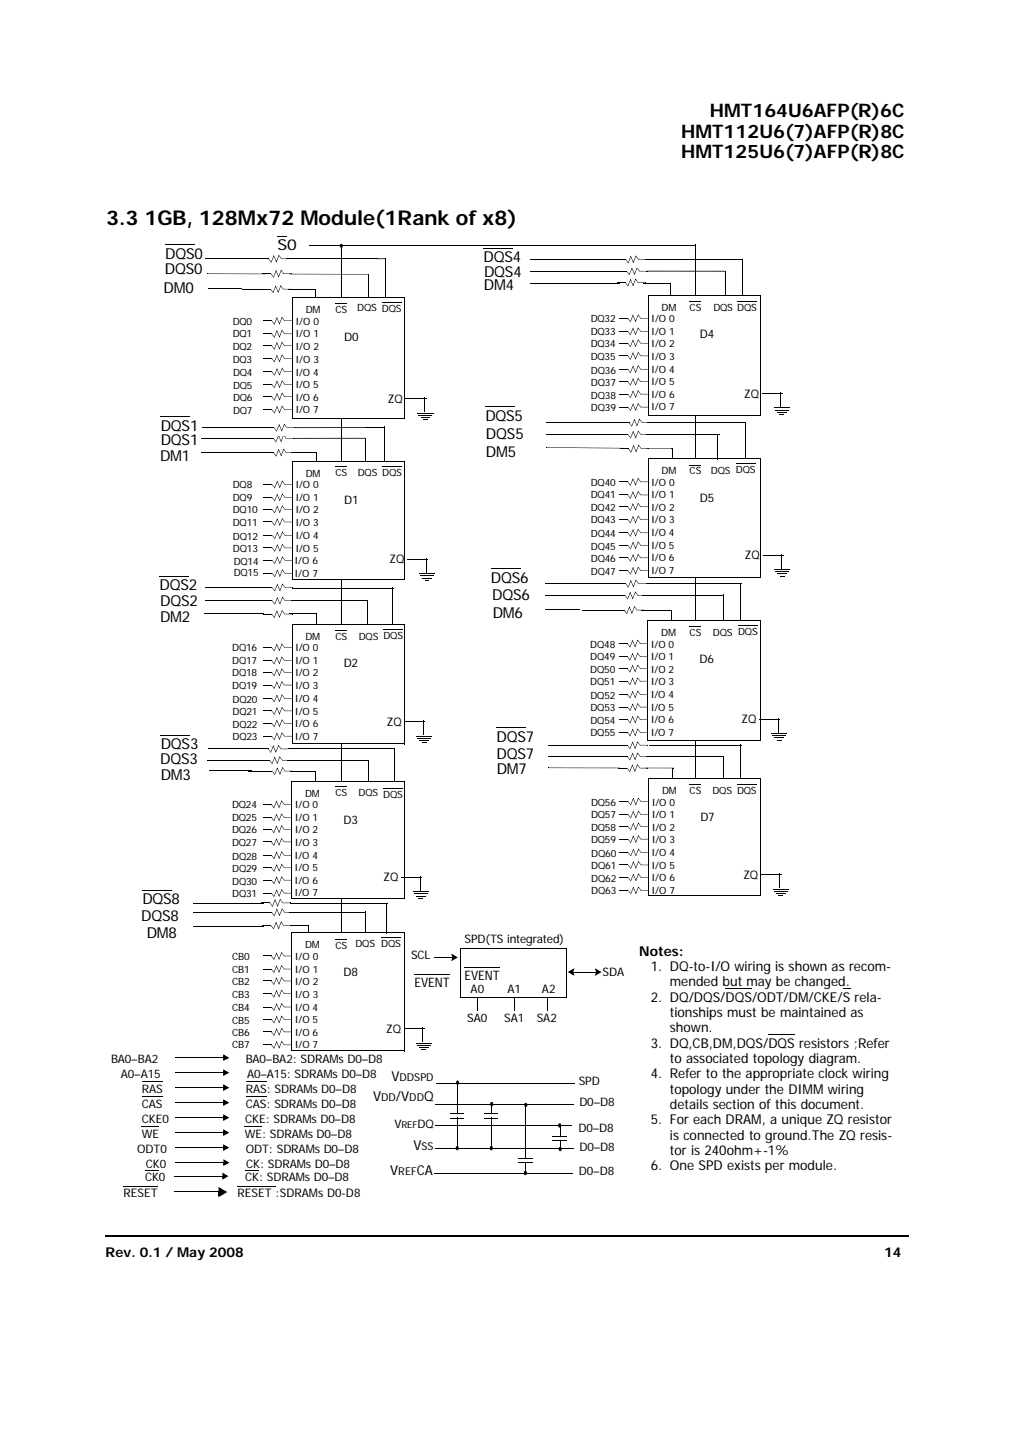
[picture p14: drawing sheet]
<svg xmlns="http://www.w3.org/2000/svg" width="210mm" height="297mm" viewBox="0 0 210 297" stroke-linecap="round" stroke-linejoin="round" font-family="sans-serif">
<defs><g id="words">
<text font-size="4.2" x="22" y="46.6">3.3 1GB, 128Mx72 Module(1Rank of x8)</text>
<g font-size="3.9">
<text x="141.3" y="28.6">HMT112U6(7)AFP(R)8C</text>
<text x="147.3" y="24.4">HMT164U6AFP(R)6C</text>
<text x="141.3" y="32.8">HMT125U6(7)AFP(R)8C</text>
</g>
<g font-size="3.1">
<text x="34.2" y="53.7">DQS0</text>
<text x="57.6" y="51.9">S0</text>
<text x="34.2" y="56.7">DQS0</text>
<text x="100.3" y="54.4">DQS4</text>
<text x="100.4" y="57.5">DQS4</text>
<text x="33.9" y="60.7">DM0</text>
<text x="100.4" y="60.2">DM4</text>
<text x="33.3" y="89.3">DQS1</text>
<text x="100.7" y="87.4">DQS5</text>
<text x="33.2" y="95.5">DM1</text>
<text x="33.3" y="92.3">DQS1</text>
<text x="100.8" y="94.7">DM5</text>
<text x="100.8" y="91">DQS5</text>
<text x="33.1" y="122.4">DQS2</text>
<text x="33.2" y="125.7">DQS2</text>
<text x="101.8" y="120.9">DQS6</text>
<text x="102.1" y="124.5">DQS6</text>
<text x="33.2" y="129">DM2</text>
<text x="102.2" y="128.2">DM6</text>
<text x="33.3" y="155.4">DQS3</text>
<text x="103" y="153.9">DQS7</text>
<text x="33.2" y="158.4">DQS3</text>
<text x="33.3" y="161.8">DM3</text>
<text x="103" y="157.4">DQS7</text>
<text x="103" y="160.6">DM7</text>
<text x="29.3" y="191">DQS8</text>
<text x="29.5" y="187.6">DQS8</text>
<text x="30.4" y="194.6">DM8</text>
</g>
<g font-size="2.8">
<text x="132.6" y="198.3">Notes:</text>
<text x="135" y="201.4">1. DQ-to-I/O wiring is shown as recom-</text>
<text x="135" y="207.8">2. DQ/DQS/DQS/ODT/DM/CKE/S rela-</text>
<text x="138.9" y="204.6">mended but may be changed.</text>
<text x="138.9" y="211">tionships must be maintained as</text>
<text x="138.9" y="214.1">shown.</text>
<text x="135" y="217.3">3. DQ,CB,DM,DQS/DQS resistors ;Refer</text>
<text x="138.9" y="220.5">to associated topology diagram.</text>
<text x="81.2" y="224.3">V</text>
<text x="135" y="223.7">4. Refer to the appropriate clock wiring</text>
<text x="138.9" y="226.8">topology under the DIMM wiring</text>
<text x="77.4" y="228.5">V</text>
<text x="82.1" y="228.5">/V</text>
<text x="87.9" y="228.5">Q</text>
<text x="135" y="233.2">5. For each DRAM, a unique ZQ resistor</text>
<text x="138.9" y="230">details section of this document.</text>
<text x="85.7" y="238.5">V</text>
<text x="138.9" y="236.4">is connected to ground.The ZQ resis-</text>
<text x="138.9" y="239.6">tor is 240ohm+-1%</text>
<text x="80.9" y="243.7">V</text>
<text x="86.4" y="243.7">CA</text>
<text x="135" y="242.7">6. One SPD exists per module.</text>
<text x="21.9" y="260.7">Rev. 0.1 / May 2008</text>
<text x="183.4" y="260.7">14</text>
</g>
<g font-size="2.7">
<text x="96.4" y="203.3">EVENT</text>
<text x="86" y="204.7">EVENT</text>
</g>
<g font-size="2.5">
<text x="80.4" y="83.5">ZQ</text>
<text x="154.3" y="82.5">ZQ</text>
<text x="80.8" y="116.9">ZQ</text>
<text x="154.5" y="116">ZQ</text>
<text x="80.3" y="150.6">ZQ</text>
<text x="153.8" y="150">ZQ</text>
<text x="79.5" y="182.8">ZQ</text>
<text x="154.2" y="182.3">ZQ</text>
<text x="112.4" y="206.1">A2</text>
<text x="80.1" y="214.2">ZQ</text>
<text x="25.6" y="248.3">RESET</text>
<text x="49.2" y="248.3">RESET :SDRAMs D0-D8</text>
</g>
<g font-size="2.4">
<text x="71.4" y="70.7">D0</text>
<text x="145.2" y="70.1">D4</text>
<text x="71.4" y="104.6">D1</text>
<text x="145.2" y="104.1">D5</text>
<text x="145.1" y="137.6">D6</text>
<text x="71.3" y="138.4">D2</text>
<text x="71.2" y="170.9">D3</text>
<text x="145.3" y="170.4">D7</text>
<text x="96.4" y="195.6">SPD(TS integrated)</text>
<text x="71.2" y="202.4">D8</text>
<text x="85.3" y="198.9">SCL</text>
<text x="125" y="202.5">SDA</text>
<text x="97.6" y="206">A0</text>
<text x="105.3" y="206">A1</text>
<text x="96.9" y="211.9">SA0</text>
<text x="104.6" y="211.9">SA1</text>
<text x="111.4" y="212">SA2</text>
<text x="23" y="220.5">BA0–BA2</text>
<text x="51" y="220.5">BA0–BA2: SDRAMs D0–D8</text>
<text x="25.1" y="223.6">A0–A15</text>
<text x="29.4" y="226.7">RAS</text>
<text x="51" y="226.7">RAS: SDRAMs D0–D8</text>
<text x="51.2" y="223.6">A0–A15: SDRAMs D0–D8</text>
<text x="120" y="225">SPD</text>
<text x="29.4" y="229.8">CAS</text>
<text x="29.4" y="232.9">CKE0</text>
<text x="50.9" y="232.9">CKE: SDRAMs D0–D8</text>
<text x="51" y="229.8">CAS: SDRAMs D0–D8</text>
<text x="120.2" y="229.5">D0–D8</text>
<text x="28.5" y="239.1">ODT0</text>
<text x="29.4" y="236">WE</text>
<text x="50.8" y="236">WE: SDRAMs D0–D8</text>
<text x="51" y="239.1">ODT: SDRAMs D0–D8</text>
<text x="81.8" y="234.1">V</text>
<text x="86.6" y="234.1">DQ</text>
<text x="120" y="234.9">D0–D8</text>
<text x="120.2" y="238.7">D0–D8</text>
<text x="30.1" y="245">CK0</text>
<text x="30.3" y="242.2">CK0</text>
<text x="50.8" y="245">CK: SDRAMs D0–D8</text>
<text x="51" y="242.2">CK: SDRAMs D0–D8</text>
<text x="120.1" y="243.8">D0–D8</text>
</g>
<g font-size="2.2">
<text x="82.9" y="224.3">DDSPD</text>
<text x="79.1" y="228.5">DD</text>
<text x="84.9" y="228.5">DD</text>
<text x="87.4" y="238.5">SS</text>
<text x="82.6" y="243.7">REF</text>
</g>
<g font-size="2.1">
<text x="63.4" y="65">DM</text>
<text x="69.6" y="64.8">CS</text>
<text x="74.1" y="64.6">DQS DQS</text>
<text x="137.2" y="64.5">DM</text>
<text x="143" y="64.5">CS</text>
<text x="148" y="64.6">DQS DQS</text>
<text x="48.3" y="67.4">DQ0</text>
<text x="48.3" y="70">DQ1</text>
<text x="61.3" y="67.4">I/O 0</text>
<text x="61.3" y="70">I/O 1</text>
<text x="122.5" y="66.9">DQ32</text>
<text x="122.5" y="69.5">DQ33</text>
<text x="135.1" y="66.9">I/O 0</text>
<text x="135.1" y="69.5">I/O 1</text>
<text x="48.3" y="72.6">DQ2</text>
<text x="48.3" y="75.2">DQ3</text>
<text x="61.3" y="77.9">I/O 4</text>
<text x="61.3" y="72.6">I/O 2</text>
<text x="61.3" y="75.2">I/O 3</text>
<text x="122.5" y="72.1">DQ34</text>
<text x="122.5" y="74.7">DQ35</text>
<text x="122.6" y="77.5">DQ36</text>
<text x="135.1" y="77.4">I/O 4</text>
<text x="135.1" y="72.1">I/O 2</text>
<text x="135.1" y="74.7">I/O 3</text>
<text x="48.3" y="78">DQ4</text>
<text x="48.3" y="80.6">DQ5</text>
<text x="48.3" y="83.2">DQ6</text>
<text x="61.3" y="80.5">I/O 5</text>
<text x="61.3" y="83.1">I/O 6</text>
<text x="122.6" y="80.1">DQ37</text>
<text x="122.6" y="82.7">DQ38</text>
<text x="135.1" y="79.9">I/O 5</text>
<text x="135.1" y="82.5">I/O 6</text>
<text x="48.3" y="85.9">DQ7</text>
<text x="61.3" y="85.7">I/O 7</text>
<text x="122.6" y="85.3">DQ39</text>
<text x="135.1" y="85.1">I/O 7</text>
<text x="48.3" y="101.3">DQ8</text>
<text x="61.3" y="101.3">I/O 0</text>
<text x="63.4" y="98.9">DM</text>
<text x="69.6" y="98.8">CS</text>
<text x="74.2" y="98.8">DQS DQS</text>
<text x="122.5" y="100.8">DQ40</text>
<text x="135.1" y="100.8">I/O 0</text>
<text x="137.2" y="98.4">DM</text>
<text x="143" y="98.4">CS</text>
<text x="147.4" y="98.3">DQS DQS</text>
<text x="48.3" y="103.9">DQ9</text>
<text x="48.3" y="106.5">DQ10</text>
<text x="61.3" y="103.9">I/O 1</text>
<text x="61.3" y="106.5">I/O 2</text>
<text x="122.5" y="103.4">DQ41</text>
<text x="122.5" y="106">DQ42</text>
<text x="135.1" y="103.4">I/O 1</text>
<text x="135.1" y="106">I/O 2</text>
<text x="48.3" y="109.1">DQ11</text>
<text x="48.3" y="112">DQ12</text>
<text x="61.3" y="111.8">I/O 4</text>
<text x="61.3" y="109.1">I/O 3</text>
<text x="122.5" y="108.6">DQ43</text>
<text x="122.6" y="111.4">DQ44</text>
<text x="135.1" y="111.3">I/O 4</text>
<text x="135.1" y="113.9">I/O 5</text>
<text x="135.1" y="108.6">I/O 3</text>
<text x="48.3" y="114.5">DQ13</text>
<text x="48.5" y="117.1">DQ14</text>
<text x="48.5" y="119.6">DQ15</text>
<text x="61.1" y="117">I/O 6</text>
<text x="61.1" y="119.6">I/O 7</text>
<text x="61.3" y="114.4">I/O 5</text>
<text x="122.6" y="114">DQ45</text>
<text x="122.6" y="116.6">DQ46</text>
<text x="122.6" y="119.2">DQ47</text>
<text x="135.1" y="116.5">I/O 6</text>
<text x="135.1" y="119.1">I/O 7</text>
<text x="137.1" y="131.9">DM</text>
<text x="143" y="131.9">CS</text>
<text x="147.9" y="131.8">DQS DQS</text>
<text x="48.2" y="135.1">DQ16</text>
<text x="48.2" y="137.7">DQ17</text>
<text x="61.2" y="135.1">I/O 0</text>
<text x="61.2" y="137.7">I/O 1</text>
<text x="63.3" y="132.7">DM</text>
<text x="69.6" y="132.7">CS</text>
<text x="74.4" y="132.7">DQS DQS</text>
<text x="122.4" y="134.3">DQ48</text>
<text x="122.4" y="136.9">DQ49</text>
<text x="135" y="134.3">I/O 0</text>
<text x="135" y="136.9">I/O 1</text>
<text x="48.2" y="140.3">DQ18</text>
<text x="48.2" y="142.9">DQ19</text>
<text x="61.2" y="140.3">I/O 2</text>
<text x="61.2" y="142.9">I/O 3</text>
<text x="122.4" y="139.5">DQ50</text>
<text x="122.4" y="142.1">DQ51</text>
<text x="135" y="139.5">I/O 2</text>
<text x="135" y="142.1">I/O 3</text>
<text x="48.2" y="145.8">DQ20</text>
<text x="48.2" y="148.3">DQ21</text>
<text x="61.2" y="145.6">I/O 4</text>
<text x="61.2" y="148.2">I/O 5</text>
<text x="122.5" y="145">DQ52</text>
<text x="122.5" y="147.6">DQ53</text>
<text x="135" y="144.8">I/O 4</text>
<text x="135" y="147.4">I/O 5</text>
<text x="48.2" y="150.9">DQ22</text>
<text x="48.2" y="153.5">DQ23</text>
<text x="61.2" y="150.8">I/O 6</text>
<text x="61.2" y="153.4">I/O 7</text>
<text x="122.5" y="150.2">DQ54</text>
<text x="122.5" y="152.7">DQ55</text>
<text x="135" y="150">I/O 6</text>
<text x="135" y="152.6">I/O 7</text>
<text x="48.1" y="167.7">DQ24</text>
<text x="61.1" y="167.7">I/O 0</text>
<text x="63.3" y="165.2">DM</text>
<text x="69.6" y="165.2">CS</text>
<text x="74.4" y="165.1">DQS DQS</text>
<text x="122.6" y="167.1">DQ56</text>
<text x="135.2" y="167.1">I/O 0</text>
<text x="137.3" y="164.7">DM</text>
<text x="143" y="164.6">CS</text>
<text x="147.8" y="164.7">DQS DQS</text>
<text x="48.1" y="170.3">DQ25</text>
<text x="48.1" y="172.9">DQ26</text>
<text x="61.1" y="170.3">I/O 1</text>
<text x="61.1" y="172.9">I/O 2</text>
<text x="122.6" y="169.7">DQ57</text>
<text x="122.6" y="172.3">DQ58</text>
<text x="135.2" y="169.7">I/O 1</text>
<text x="135.2" y="172.3">I/O 2</text>
<text x="48.1" y="175.5">DQ27</text>
<text x="48.2" y="178.3">DQ28</text>
<text x="61.1" y="178.2">I/O 4</text>
<text x="61.1" y="175.5">I/O 3</text>
<text x="122.6" y="174.9">DQ59</text>
<text x="122.6" y="177.7">DQ60</text>
<text x="135.1" y="177.6">I/O 4</text>
<text x="135.2" y="174.9">I/O 3</text>
<text x="48.2" y="180.9">DQ29</text>
<text x="48.2" y="183.5">DQ30</text>
<text x="61.1" y="180.8">I/O 5</text>
<text x="61.1" y="183.3">I/O 6</text>
<text x="61.1" y="185.9">I/O 7</text>
<text x="122.6" y="180.3">DQ61</text>
<text x="122.6" y="182.9">DQ62</text>
<text x="122.6" y="185.5">DQ63</text>
<text x="135.1" y="180.2">I/O 5</text>
<text x="135.1" y="182.8">I/O 6</text>
<text x="135.1" y="185.4">I/O 7</text>
<text x="48.2" y="186.1">DQ31</text>
<text x="63.3" y="196.7">DM</text>
<text x="69.6" y="196.8">CS</text>
<text x="73.7" y="196.5">DQS DQS</text>
<text x="48.1" y="199.1">CB0</text>
<text x="48.1" y="201.7">CB1</text>
<text x="61.2" y="199.1">I/O 0</text>
<text x="61.2" y="201.7">I/O 1</text>
<text x="48.1" y="204.3">CB2</text>
<text x="48.1" y="206.9">CB3</text>
<text x="48.2" y="209.8">CB4</text>
<text x="61.1" y="209.6">I/O 4</text>
<text x="61.2" y="204.3">I/O 2</text>
<text x="61.2" y="206.9">I/O 3</text>
<text x="48.2" y="212.4">CB5</text>
<text x="48.2" y="214.9">CB6</text>
<text x="61.1" y="212.2">I/O 5</text>
<text x="61.1" y="214.8">I/O 6</text>
<text x="48.2" y="217.4">CB7</text>
<text x="61.1" y="217.4">I/O 7</text>
</g>
<text font-size="1.9" x="83.3" y="234.1">REF</text>
</g></defs>
<path d="M21.8 256.2h.2v.3h-.2z" fill="#000"/>
<path d="M22 256.3h166.3" fill="none" stroke="#000" stroke-width=".36"/>
<g fill="#fff">
<path d="M22.2 22.6h29.7v12.2h-29.7z"/>
<path d="M22 36.5h165v1.4h-165z"/>
</g>
<path d="M43 56.7v.1zM70.8 50.9l.1 .1zM76.4 56.9v.1zM76.3 61.8l.1 .1zM65.5 95.7h.1zM65.5 93.9h.1v1.8h-.1zM65.6 93.9v.1zM75.7 95.8l.1 .1zM144.2 161.6h.1z" fill="#000"/>
<path d="M50.1 60h15.3M65.4 59.9v4.3M70.8 51v142.5M76.4 56.9v4.9M144.3 50.7v110.9M53.1 93.9h12.5M75.7 90.9v4.9" fill="none" stroke="#000" stroke-width=".21"/>
<path d="M43 56.8h33.4" fill="none" stroke="#000" stroke-width=".23"/>
<path d="M60.7 61.7h23.2v25h-23.2z" fill="#fff"/>
<path d="M60.7 61.8h23.3M60.7 61.7v25M84 61.7v25.1M60.6 86.8h23.3" fill="none" stroke="#000" stroke-width=".21"/>
<path d="M60.7 95.7h23.2v24.4h-23.2z" fill="#fff"/>
<path d="M60.7 95.7h23.3M60.7 95.6v24.5M83.9 95.7v24.5M60.6 120.2h23.3M65.6 127.4v5" fill="none" stroke="#000" stroke-width=".21"/>
<path d="M65.5 127.4h.1z" fill="#000"/>
<path d="M60.6 129.5h23.2v24.8h-23.2z" fill="#fff"/>
<path d="M60.6 129.5h23.3M60.6 129.4v24.9M83.9 129.5v24.9M60.5 154.3h23.3M65.5 160v5" fill="none" stroke="#000" stroke-width=".21"/>
<path d="M65.4 159.9l.1 .1z" fill="#000"/>
<path d="M60.5 162h23.3v24.3h-23.3z" fill="#fff"/>
<path d="M110.1 58.8h29M139.1 58.8v4.9M139.4 93.1v5M60.5 162h23.4M60.5 162v24.3M83.8 162v24.4M60.5 186.3h23.3" fill="none" stroke="#000" stroke-width=".21"/>
<path d="M139.4 93l.1 .1z" fill="#000"/>
<path d="M134.5 61.3h23.3v24.9h-23.3z" fill="#fff"/>
<path d="M134.5 61.3h23.3M134.5 61.2v25M157.8 61.3v25M134.5 86.2h23.3" fill="none" stroke="#000" stroke-width=".21"/>
<path d="M134.5 95.2h23.2v24.5h-23.2z" fill="#fff"/>
<path d="M134.5 95.2h23.3M134.5 95.1v24.6M157.7 95.2v24.5M134.4 119.7h23.3M139.4 126.6v5" fill="none" stroke="#000" stroke-width=".21"/>
<path d="M134.4 128.7h23.2v24.9h-23.2z" fill="#fff"/>
<path d="M134.4 128.7h23.3M134.4 128.7v24.9M157.7 128.7v24.9M134.3 153.6h23.3M139.5 159.3v5" fill="none" stroke="#000" stroke-width=".21"/>
<path d="M134.6 161.5h23.2v24.3h-23.2z" fill="#fff"/>
<path d="M134.6 161.5h23.3M134.6 161.4v24.4M157.8 161.5v24.4M134.5 185.8h23.3" fill="none" stroke="#000" stroke-width=".21"/>
<path d="M95.5 196.8h22v10.1h-22z" fill="#fff"/>
<g fill="none" stroke="#000" stroke-width=".21">
<path d="M57.6 49h2M70.6 50.8h.4l-.1 .4h-.3zM69.6 62.9h2.4M143 62.5h2.5M69.6 96.8h2.4M143 96.5h2.5M33.1 119.5h6.1M69.6 130.7h2.4M76.3 124.6v4.9M143 129.9h2.5M150 123.3v5.4M76.3 157.6v4.5"/>
<path d="M69.6 163.2h2.4M143 162.6h2.5M75.8 189.2v4.1M95.5 196.8h22M95.5 196.8v10.1M117.5 196.8v10.1M95.5 206.9h22M99 206.9v2.8M106.7 206.9v2.8M119 201.6h4.6M29.4 224.4h4.4M29.4 227.5h4.3"/>
<path d="M29.4 233.7h3.6M50.8 233.7h3.6M51 224.4h4.3M51 227.5h4.3"/>
</g>
<g fill="#000">
<path d="M54.6 66.5h1.8v.1h-1.8zM54.6 69.2h1.8v.1h-1.8zM54.6 71.7h1.8v.1h-1.8zM54.6 74.3h1.8v.1h-1.8zM54.6 77h1.8v.2h-1.8zM54.6 79.7h1.8v.1h-1.8zM56.4 66.5l.5 .7v.1zM56.4 69.2l.5 .7v.1zM56.4 71.7l.5 .7v.1zM56.4 74.3l.5 .7v.1zM56.4 77l.6 .8-.1 .1zM60.6 66.5v.1z"/>
<path d="M57.4 65.8l.6 1.4h-.1l.6-1.5 .6 .8-.1 .1 1.6-.1v.1h-1.6l-.6-.8h.1l-.5 1.5-.6-1.4h.1l-.6 1.5v-.2zM60.6 69.2v.1zM57.4 68.5l.6 1.4h-.1l.6-1.5 .6 .8-.1 .1 1.6-.1v.1h-1.6l-.6-.8h.1l-.5 1.5-.6-1.4h.1l-.6 1.5v-.2zM60.6 71.7v.1zM57.4 71l.6 1.3-.1 .1 .6-1.5 .6 .8-.1 .1 1.6-.1v.1h-1.6l-.6-.8h.1l-.5 1.5-.6-1.4h.1l-.6 1.4v-.1zM60.6 74.3v.1zM57.4 73.6l.6 1.4h-.1l.6-1.5 .6 .8-.1 .1 1.6-.1v.1h-1.6l-.6-.8h.1l-.5 1.5-.6-1.4h.1l-.6 1.5v-.2zM60.6 77v.2zM57.4 76.3l.6 1.4-.1 .1 .6-1.5 .6 .8h-.1l1.6-.1v.2h-1.6l-.5-.8h.1l-.6 1.5-.6-1.4h.1l-.6 1.4v-.1zM60.6 79.7v.1zM57.4 78.9l.6 1.4-.1 .1 .6-1.5 .6 .8h-.1h1.6v.1h-1.6l-.5-.8h.1l-.6 1.5-.6-1.4h.1l-.6 1.4v-.1zM128.5 66h1.7v.1h-1.7z"/>
<path d="M128.5 68.7h1.7v.1h-1.7zM128.5 71.1h1.7v.1h-1.7zM128.5 73.8h1.7v.1h-1.7zM128.5 76.5h1.7v.1h-1.7zM128.5 79.1h1.7v.1h-1.7zM130.2 66l.6 .7-.1 .1zM130.2 68.7l.6 .7-.1 .1zM130.2 71.1l.6 .8h-.1zM130.2 73.8l.6 .7-.1 .1zM130.2 76.5l.6 .8h-.1zM130.2 79.1l.6 .8h-.1zM134.5 66v.1z"/>
<path d="M131.3 65.3l.6 1.4h-.1l.6-1.5 .5 .8-.1 .1 1.7-.1v.1h-1.6l-.6-.8h.1l-.6 1.5-.6-1.4h.1l-.5 1.4-.1-.1zM134.5 68.7v.1zM131.3 67.9l.6 1.4-.1 .1 .5-1.5 .6 .8h-.1h1.7v.1h-1.6l-.6-.8h.1l-.6 1.5-.6-1.4h.1l-.5 1.5-.1-.2zM134.5 71.1v.1zM131.3 70.4l.6 1.4-.1 .1 .6-1.5 .5 .8h-.1l1.7-.1v.1h-1.6l-.6-.8 .1 .1-.6 1.5-.6-1.5 .1 .1-.5 1.4-.1-.1zM134.5 73.8v.1zM131.3 73l.6 1.4-.1 .1 .6-1.5 .5 .8-.1 .1 1.7-.1v.1h-1.6l-.6-.8h.1l-.6 1.5-.6-1.4h.1l-.5 1.5-.1-.2zM134.5 76.5v.1zM131.3 75.8l.6 1.4-.1 .1 .6-1.5 .5 .8h-.1l1.7-.1v.1h-1.6l-.6-.8 .1 .1-.6 1.5-.5-1.5 .1 .1-.6 1.4-.1-.1zM134.5 79.1v.1zM131.3 78.4l.6 1.4-.1 .1 .6-1.5 .5 .7-.1 .1 1.7-.1v.1h-1.6l-.6-.8 .1 .1-.6 1.5-.5-1.5 .1 .1-.6 1.4-.1-.1zM54.6 82.2h1.8v.1h-1.8z"/>
<path d="M54.6 84.9h1.8v.1h-1.8zM56.4 79.7l.6 .7-.1 .1zM56.4 82.2l.6 .8h-.1zM56.4 84.9l.6 .7-.1 .1zM60.6 82.2v.1zM57.4 81.5l.6 1.4-.1 .1 .6-1.6 .6 .9h-.1l1.6-.1v.1h-1.6l-.5-.8 .1 .1-.6 1.5-.6-1.5 .1 .1-.6 1.4v-.1zM60.6 84.9v.1zM57.4 84.2l.6 1.4h-.1l.6-1.5 .6 .8-.1 .1 1.6-.1v.1h-1.6l-.5-.8 .1 .1-.6 1.5-.6-1.5 .1 .1-.6 1.4v-.2zM128.5 81.7h1.7v.1h-1.7zM128.5 84.4h1.7v.1h-1.7zM130.2 81.7l.6 .7-.1 .1zM130.2 84.4l.6 .7-.1 .1z"/>
<path d="M134.5 81.7v.1zM131.3 81l.6 1.4h-.1l.6-1.5 .5 .8-.1 .1 1.7-.1v.1h-1.6l-.6-.8h.1l-.6 1.5-.5-1.4 .1 .1-.6 1.4-.1-.2zM134.5 84.4v.1zM131.3 83.7l.6 1.4h-.1l.6-1.5 .5 .8-.1 .1 1.7-.1v.1h-1.6l-.6-.8h.1l-.6 1.5-.5-1.4h.1l-.6 1.5-.1-.2zM54.7 100.4h1.7v.1h-1.7zM54.7 103.1h1.7v.1h-1.7zM54.7 105.6h1.7v.1h-1.7zM54.7 108.2h1.7v.1h-1.7zM54.7 111h1.8v.1h-1.8zM54.7 113.6h1.8v.1h-1.8zM54.7 116.2h1.8v.1h-1.8zM54.7 118.9h1.8v.1h-1.8z"/>
<path d="M56.4 100.4l.6 .8h-.1zM56.4 103.1l.6 .8h-.1zM56.4 105.6l.6 .7-.1 .1zM56.4 108.2l.6 .8h-.1zM56.5 111l.5 .7-.1 .1zM56.5 113.6l.5 .7-.1 .1zM56.5 116.2l.5 .7-.1 .1zM56.5 118.9l.5 .7-.1 .1zM60.6 100.4l.1 .1zM57.5 99.7l.6 1.4-.1 .1 .5-1.5 .6 .8h-.1l1.6-.1v.1h-1.5l-.6-.8 .1 .1-.6 1.5-.6-1.5 .2 .1-.6 1.4-.1-.1zM60.6 103.1l.1 .1zM57.5 102.4l.6 1.4-.1 .1 .5-1.5 .6 .7-.1 .1 1.6-.1v.1h-1.5l-.6-.8 .1 .1-.6 1.5-.6-1.4h.2l-.6 1.4-.1-.1z"/>
<path d="M60.6 105.6l.1 .1zM57.5 104.9l.6 1.4h-.1l.5-1.5 .6 .8-.1 .1 1.6-.1v.1h-1.5l-.6-.8h.1l-.6 1.5-.6-1.4 .2 .1-.6 1.4-.1-.2zM60.6 108.2l.1 .1zM57.5 107.5l.6 1.4-.1 .1 .5-1.5 .6 .7-.1 .1 1.6-.1v.1h-1.5l-.6-.8 .1 .1-.6 1.5-.6-1.5 .2 .1-.6 1.4-.1-.1zM60.7 111v.1zM57.5 110.3l.6 1.4h-.1l.6-1.5 .5 .8v.1l1.6-.1v.1h-1.6l-.6-.8h.1l-.5 1.5-.6-1.4h.1l-.6 1.5-.1-.2zM60.7 113.6v.1zM57.5 112.9l.6 1.4h-.1l.6-1.5 .5 .8v.1l1.6-.1v.1h-1.6l-.6-.8h.1l-.5 1.5-.6-1.4 .1 .1-.6 1.4-.1-.2zM60.7 116.2v.1zM57.5 115.4l.6 1.4-.1 .1 .5-1.5 .6 .8h1.6v.1h-1.6l-.6-.8h.1l-.5 1.5-.6-1.4h.1l-.6 1.5-.1-.2zM60.7 118.9v.1zM57.5 118.1l.6 1.4-.1 .1 .6-1.5 .5 .8h1.6v.1h-1.6l-.6-.8h.1l-.5 1.5-.6-1.4h.1l-.6 1.4-.1-.1z"/>
<path d="M128.5 99.9h1.7v.1h-1.7zM128.5 102.6h1.7v.1h-1.7zM128.5 105.1h1.7v.1h-1.7zM128.5 107.7h1.7v.1h-1.7zM128.5 110.5h1.7v.1h-1.7zM128.5 113.1h1.7v.1h-1.7zM128.5 115.7h1.7v.1h-1.7zM128.5 118.3h1.7v.1h-1.7zM130.2 99.9l.6 .7-.1 .1zM130.2 102.6l.6 .7-.1 .1zM130.2 105.1l.6 .7-.1 .1zM130.2 107.7l.6 .7-.1 .1z"/>
<path d="M130.2 110.5l.6 .7-.1 .1zM130.2 113.1l.6 .7-.1 .1zM130.2 115.7l.6 .7h-.1zM130.2 118.3l.6 .8h-.1zM134.5 99.9v.1zM131.3 99.2l.6 1.4h-.1l.6-1.5 .5 .8-.1 .1 1.7-.1v.1h-1.6l-.6-.8 .1 .1-.6 1.5-.6-1.5 .1 .1-.5 1.4-.1-.2zM134.5 102.6v.1zM131.3 101.9l.6 1.4h-.1l.6-1.5 .5 .8-.1 .1 1.7-.1v.1h-1.6l-.6-.8 .1 .1-.6 1.5-.6-1.5 .1 .1-.5 1.4-.1-.2zM134.5 105.1v.1zM131.3 104.4l.6 1.4h-.1l.5-1.5 .6 .8-.1 .1 1.7-.1v.1h-1.6l-.6-.8h.1l-.6 1.5-.6-1.4h.1l-.5 1.5-.1-.2zM134.5 107.7v.1zM131.3 107l.6 1.4h-.1l.6-1.5 .5 .8-.1 .1 1.7-.1v.1h-1.6l-.6-.8 .1 .1-.6 1.5-.6-1.5 .1 .1-.5 1.4-.1-.2z"/>
<path d="M134.5 110.5v.1zM131.3 109.7l.6 1.4-.1 .1 .6-1.5 .5 .8-.1 .1 1.7-.1v.1h-1.6l-.6-.8h.1l-.6 1.5-.5-1.4h.1l-.6 1.5-.1-.2zM134.5 113.1v.1zM131.3 112.4l.6 1.3-.1 .1 .6-1.5 .5 .8-.1 .1 1.7-.1v.1h-1.6l-.6-.8h.1l-.6 1.5-.5-1.4h.1l-.6 1.5-.1-.2zM134.5 115.7v.1zM131.3 114.9l.6 1.4-.1 .1 .6-1.5 .5 .8h-.1h1.7v.1h-1.6l-.6-.8h.1l-.6 1.5-.5-1.4h.1l-.6 1.4-.1-.1zM134.5 118.3v.1zM131.3 117.6l.6 1.4h-.1l.6-1.5 .5 .8-.1 .1 1.7-.1v.1h-1.6l-.6-.8 .1 .1-.6 1.5-.5-1.5 .1 .1-.6 1.4-.1-.1zM54.6 134.2h1.7v.1h-1.7zM54.6 136.9h1.7v.2h-1.7zM54.6 139.4h1.7v.1h-1.7zM56.3 134.2l.6 .8h-.1z"/>
<path d="M56.3 136.9l.6 .8h-.1zM60.6 134.2v.1zM57.4 133.5l.6 1.4-.1 .1 .6-1.5 .5 .8h-.1l1.7-.1v.1h-1.6l-.6-.8 .1 .1-.5 1.5-.6-1.5 .1 .1-.6 1.4-.1-.1zM60.6 136.9v.2zM57.4 136.2l.6 1.4-.1 .1 .6-1.5 .5 .8h-.1l1.7-.1v.2h-1.6l-.6-.9 .1 .1-.5 1.5-.6-1.4h.1l-.6 1.4-.1-.1zM60.6 139.4v.1zM57.4 138.7l.6 1.4h-.1l.6-1.5 .5 .8-.1 .1 1.7-.1v.1h-1.6l-.6-.8 .1 .1-.5 1.5-.6-1.5 .1 .1-.6 1.4-.1-.2zM128.4 133.5h1.7v.1h-1.7zM128.4 136.1h1.7v.1h-1.7zM128.4 138.6h1.7v.1h-1.7zM130.1 133.5l.6 .7h-.1zM130.1 136.1l.6 .8h-.1z"/>
<path d="M130.1 138.6l.6 .8h-.1zM134.4 133.5v.1zM131.2 132.7l.6 1.4-.1 .1 .5-1.5 .6 .8h1.6v.1h-1.6l-.6-.8h.1l-.6 1.5-.6-1.4h.2l-.6 1.4-.1-.1zM134.4 136.1v.1zM131.2 135.4l.6 1.4-.1 .1 .5-1.5 .6 .8 1.6-.1v.1h-1.6l-.6-.7h.1l-.6 1.5-.6-1.4h.2l-.6 1.4-.1-.1zM134.4 138.6v.1zM131.2 137.9l.6 1.4h-.1l.5-1.4 .6 .7v.1l1.6-.1v.1h-1.6l-.6-.8 .1 .1-.6 1.5-.6-1.5 .2 .1-.6 1.4-.1-.1zM54.6 142h1.7v.2h-1.7zM54.6 144.8h1.8v.1h-1.8zM54.6 147.4h1.8v.1h-1.8zM54.6 150h1.8v.1h-1.8zM54.6 152.7h1.8v.1h-1.8z"/>
<path d="M56.3 139.4l.6 .7-.1 .1zM56.3 142l.6 .8h-.1zM56.4 144.8l.5 .7v.1zM56.4 147.4l.5 .7v.1zM56.4 150l.5 .7v.1zM56.4 152.7l.5 .7v.1zM60.6 142v.2zM57.4 141.3l.6 1.4-.1 .1 .6-1.5 .5 .8h-.1l1.7-.1v.2h-1.6l-.6-.8h.1l-.5 1.5-.6-1.4h.1l-.6 1.4-.1-.1zM60.6 144.8v.1zM57.4 144.1l.6 1.4h-.1l.6-1.5 .6 .8-.1 .1 1.6-.1v.1h-1.6l-.6-.8h.1l-.5 1.5-.6-1.4 .1 .1-.6 1.4v-.2zM60.6 147.4v.1zM57.4 146.7l.6 1.4h-.1l.6-1.5 .6 .8-.1 .1 1.6-.1v.1h-1.6l-.6-.8h.1l-.5 1.6-.6-1.5 .1 .1-.6 1.4v-.2z"/>
<path d="M60.6 150v.1zM57.4 149.3l.6 1.4h-.1l.6-1.5 .6 .8-.1 .1 1.6-.1v.1h-1.6l-.6-.8h.1l-.5 1.5-.6-1.4h.1l-.6 1.5v-.2zM60.6 152.7v.1zM57.4 151.9l.6 1.4-.1 .1 .6-1.5 .6 .8h-.1h1.6v.1h-1.6l-.6-.8h.1l-.5 1.5-.6-1.4h.1l-.6 1.4v-.1zM128.4 141.2h1.7v.2h-1.7zM128.4 144h1.8v.1h-1.8zM128.4 146.6h1.8v.1h-1.8zM128.4 149.2h1.8v.1h-1.8zM128.4 151.9h1.8v.1h-1.8zM130.1 141.2l.6 .8h-.1zM130.2 144l.5 .8h-.1zM130.2 146.6l.5 .7-.1 .1z"/>
<path d="M130.2 149.2l.5 .7-.1 .1zM130.2 151.9l.5 .7-.1 .1zM134.4 141.2v.2zM131.2 140.5l.6 1.4-.1 .1 .5-1.5 .6 .8 1.6-.1v.2h-1.6l-.6-.8h.1l-.6 1.5-.6-1.4h.2l-.6 1.4-.1-.1zM134.4 144v.1zM131.2 143.3l.6 1.4h-.1l.6-1.5 .5 .8v.1l1.6-.1v.1h-1.6l-.6-.8 .1 .1-.5 1.5-.6-1.5 .1 .1-.6 1.4-.1-.1zM134.4 146.6v.1zM131.2 145.9l.6 1.4h-.1l.6-1.5 .5 .8v.1l1.6-.1v.1h-1.6l-.6-.8 .1 .1-.5 1.5-.6-1.5 .1 .1-.6 1.4-.1-.2zM134.4 149.2v.1zM131.2 148.5l.6 1.4h-.1l.6-1.5 .5 .8v.1l1.6-.1v.1h-1.6l-.6-.8h.1l-.5 1.6-.6-1.5 .1 .1-.6 1.4-.1-.2zM134.4 151.9v.1zM131.2 151.2l.6 1.3-.1 .1 .6-1.5 .5 .8v.1l1.6-.1v.1h-1.6l-.6-.8h.1l-.5 1.5-.6-1.4h.1l-.6 1.5-.1-.2z"/>
<path d="M54.5 166.8h1.8v.1h-1.8zM54.5 169.5h1.8v.1h-1.8zM54.5 172h1.8v.1h-1.8zM54.5 174.6h1.8v.1h-1.8zM54.5 177.4h1.8v.1h-1.8zM56.3 166.8l.6 .7-.1 .1zM56.3 169.5l.6 .7-.1 .1zM56.3 172l.6 .7-.1 .1zM56.3 174.6l.6 .7-.1 .1zM56.3 177.4l.6 .7h-.1zM60.5 166.8v.1zM57.3 166.1l.6 1.4h-.1l.6-1.5 .6 .8-.1 .1 1.6-.1v.1h-1.6l-.5-.8h.1l-.6 1.5-.6-1.4h.1l-.6 1.5v-.2z"/>
<path d="M60.5 169.5v.1zM57.3 168.8l.6 1.4h-.1l.6-1.5 .6 .8-.1 .1 1.6-.1v.1h-1.6l-.5-.8h.1l-.6 1.5-.6-1.4 .1 .1-.6 1.4v-.2zM60.5 172v.1zM57.3 171.2l.6 1.4-.1 .1 .6-1.5 .6 .8h-.1h1.6v.1h-1.6l-.5-.8h.1l-.6 1.5-.6-1.4h.1l-.6 1.4v-.1zM60.5 174.6v.1zM57.3 173.9l.6 1.4h-.1l.6-1.5 .6 .8-.1 .1 1.6-.1v.1h-1.6l-.5-.8h.1l-.6 1.6-.6-1.5 .1 .1-.6 1.4v-.2zM60.5 177.4l.1 .1zM57.4 176.6l.6 1.4-.2 .1 .6-1.5 .6 .8h-.1h1.6v.1h-1.6l-.5-.8h.1l-.6 1.5-.6-1.4h.1l-.5 1.4-.1-.1zM128.5 166.2h1.8v.1h-1.8zM128.5 168.9h1.8v.1h-1.8zM128.5 171.4h1.8v.1h-1.8zM128.5 174h1.8v.1h-1.8z"/>
<path d="M128.5 176.8h1.8v.1h-1.8zM128.5 179.4h1.8v.1h-1.8zM130.3 166.2l.6 .7-.1 .1zM130.3 168.9l.6 .8h-.1zM130.3 171.4l.6 .7-.1 .1zM130.3 174l.6 .8h-.1zM130.3 176.8l.6 .7-.1 .1zM134.5 166.2v.1zM131.3 165.5l.6 1.4h-.1l.6-1.5 .6 .8-.1 .1 1.6-.1v.1h-1.6l-.5-.8 .1 .1-.6 1.5-.6-1.5 .1 .1-.6 1.4v-.2zM134.5 168.9v.1zM131.3 168.2l.6 1.4h-.1l.6-1.5 .6 .8-.1 .1 1.6-.1v.1h-1.6l-.5-.8 .1 .1-.6 1.5-.6-1.5 .1 .1-.6 1.4v-.1zM134.5 171.4v.1z"/>
<path d="M131.3 170.7l.6 1.4h-.1l.6-1.5 .6 .8-.1 .1 1.6-.1v.1h-1.6l-.5-.8h.1l-.6 1.5-.6-1.4h.1l-.6 1.5v-.2zM134.5 174v.1zM131.3 173.3l.6 1.4h-.1l.6-1.5 .6 .8-.1 .1 1.6-.1v.1h-1.6l-.5-.8 .1 .1-.6 1.5-.6-1.5 .1 .1-.6 1.4v-.1zM134.5 176.8l.1 .1zM131.4 176.1l.6 1.4h-.2l.6-1.5 .6 .8h-.1h1.6v.1h-1.6l-.5-.8h.1l-.6 1.5-.6-1.4h.1l-.5 1.5-.1-.2zM134.5 179.4l.1 .1zM131.4 178.6l.6 1.4-.2 .1 .6-1.5 .6 .8-.1 .1 1.6-.1v.1h-1.6l-.5-.8h.1l-.6 1.5-.6-1.4h.1l-.5 1.5-.1-.2zM54.5 180h1.8v.1h-1.8zM54.5 182.5h1.8v.1h-1.8zM54.5 185.2h1.8v.1h-1.8zM56.3 180l.6 .7h-.1zM56.3 182.5l.6 .8h-.1z"/>
<path d="M56.3 185.2l.6 .7-.1 .1zM60.5 180l.1 .1zM57.4 179.2l.6 1.4-.2 .1 .6-1.5 .6 .8h-.1h1.6v.1h-1.6l-.5-.8h.1l-.6 1.5-.6-1.4h.1l-.5 1.4-.1-.1zM60.5 182.5l.1 .1zM57.4 181.8l.6 1.4-.2 .1 .6-1.5 .6 .7-.1 .1 1.6-.1v.1h-1.6l-.5-.8 .1 .1-.6 1.5-.6-1.5 .1 .1-.5 1.4-.1-.1zM60.5 185.2l.1 .1zM57.4 184.5l.6 1.4h-.2l.6-1.5 .6 .8-.1 .1 1.6-.1v.1h-1.6l-.5-.8 .1 .1-.6 1.5-.6-1.5 .1 .1-.5 1.4-.1-.2zM128.5 181.9h1.8v.2h-1.8zM128.5 184.6h1.8v.1h-1.8zM130.3 179.4l.6 .7-.1 .1zM130.3 181.9l.6 .8-.1 .1zM130.3 184.6l.6 .8h-.1z"/>
<path d="M134.5 181.9l.1 .2zM131.4 181.2l.6 1.4-.2 .1 .6-1.5 .6 .8h-.1l1.6-.1v.2h-1.6l-.5-.8h.1l-.6 1.5-.6-1.4h.1l-.5 1.4-.1-.1zM134.5 184.6l.1 .1zM131.4 183.9l.6 1.4-.2 .1 .6-1.5 .6 .8h-.1l1.6-.1v.1h-1.6l-.5-.8 .1 .1-.6 1.5-.6-1.5 .1 .1-.5 1.4-.1-.1zM118.7 201.6l.3 .1zM117.8 201.6l1.4-.8-.3 .6-.7 .4-.2-.3 .9 .4-.2 .3-.2-.5 .4-.1 .2 .8zM118.7 201.2l.3 .1-.1 .4h-.4zM123.5 201.6l.3 .1zM123.7 201.6h.3l-.1 .5-.4-.1zM123.4 200.9l1.4 .7-1.4 .9 .2-.6 .7-.4 .2 .3-.9-.4 .2-.3 .2 .5-.3 .1z"/>
</g>
<g fill="#000">
<path d="M118.1 201.6l.7-.4-.1 .4 .1 .4zM123.7 201.2l.7 .4-.7 .4 .1-.4z"/>
<path d="M70.6 50.8h.4l-.1 .4h-.3z" fill-rule="evenodd"/>
</g>
<path d="M60.5 193.5h23.3v24.5h-23.3z" fill="#fff"/>
<g fill="none" stroke="#000" stroke-width=".21">
<path d="M113.3 90.1h36.1M42.4 124.6h33.8M50.4 127.4h15.2M113.1 123.5h36.8M120.7 126.5h18.7M43 157.7h33.4M51.6 159.9h13.9M113.8 156.9h36.4M113.8 159.3h25.9M40.2 189.3h35.6M60.1 191.9h3.9M60.5 193.5h23.4"/>
<path d="M60.5 193.5v24.5M69.6 194.8h2.4M79.1 194.4h4M83.8 193.5v24.5M60.5 218h23.3M90.3 238.3h28.7M90.3 229.1h28.7M90.3 233.5h28.3M114.6 235.8h2.9M114.6 236.6h2.9M116.2 233.7v2.2"/>
</g>
<g fill="#000">
<path d="M113.3 92.8l.1 .1zM139.3 93l.1 .1zM113.8 159.2v.1zM139.7 159.3l.1 .1zM54.5 198.2h1.8v.2h-1.8zM56.3 198.2l.6 .8-.1 .1zM60.5 198.2l.1 .2zM57.3 197.5l.6 1.4-.1 .1 .6-1.5 .6 .8h-.1l1.6-.1v.2h-1.6l-.5-.8h.1l-.6 1.5-.6-1.4h.1l-.6 1.4v-.1zM63.9 191.9h.1v1.5h-.1zM54.5 201h1.8v.1h-1.8zM54.5 203.4h1.8v.1h-1.8zM54.5 206.1h1.8v.1h-1.8z"/>
<path d="M54.6 208.8h1.7v.1h-1.7zM54.6 211.4h1.7v.1h-1.7zM54.6 214h1.7v.1h-1.7zM54.6 216.7h1.7v.1h-1.7zM56.3 201l.6 .7-.1 .1zM56.3 203.4l.6 .8h-.1zM56.3 206.1l.6 .7-.1 .1zM56.3 208.8l.6 .7-.1 .1zM56.3 211.4l.6 .8h-.1zM56.3 214l.6 .7-.1 .1zM56.3 216.7l.6 .7-.1 .1zM60.5 201l.1 .1z"/>
<path d="M57.3 200.2l.6 1.4-.1 .1 .6-1.5 .6 .8h-.1h1.6v.1h-1.6l-.5-.8h.1l-.6 1.5-.6-1.4h.1l-.6 1.4v-.1zM60.5 203.4l.1 .1zM57.3 202.7l.6 1.4-.1 .1 .6-1.5 .6 .8h-.1l1.6-.1v.1h-1.6l-.5-.8 .1 .1-.6 1.5-.6-1.5 .1 .1-.6 1.4v-.1zM60.5 206.1l.1 .1zM57.3 205.3l.6 1.4-.1 .1 .6-1.5 .6 .8h-.1h1.6v.1h-1.6l-.5-.8h.1l-.6 1.5-.6-1.4h.1l-.6 1.4v-.1zM60.5 208.8l.1 .1zM57.4 208.1l.6 1.4h-.2l.6-1.5 .6 .9h-.1l1.6-.1v.1h-1.6l-.5-.8 .1 .1-.6 1.5-.6-1.5 .1 .1-.5 1.4-.1-.2zM60.5 211.4l.1 .1zM57.4 210.7l.6 1.4-.2 .1 .6-1.5 .6 .7-.1 .1 1.6-.1v.1h-1.6l-.5-.8 .1 .1-.6 1.5-.6-1.5 .1 .1-.5 1.4-.1-.1zM60.5 214l.1 .1zM57.4 213.3l.6 1.4h-.2l.6-1.5 .6 .8-.1 .1 1.6-.1v.1h-1.6l-.5-.8h.1l-.6 1.5-.6-1.4h.1l-.5 1.5-.1-.2zM60.5 216.7l.1 .1z"/>
<path d="M57.4 216l.6 1.4h-.2l.6-1.5 .6 .8-.1 .1 1.6-.1v.1h-1.6l-.5-.8h.1l-.6 1.5-.6-1.4h.1l-.5 1.5-.1-.2zM114.6 235.8v.1zM114.6 236.6v.1zM116.1 236.5l.1 .1zM116.1 236.6h.1v1.7h-.1zM116.1 233.7h.1zM116 233a.29 .29 0 0 1 .3 .1 .29 .29 0 0 1 0 .4l-.1-.4-.3 .1v.4l.2 .2 .3-.3a.37 .37 0 0 1-.4 .4 .37 .37 0 0 1-.2-.6zM116.3 233.4l.1 .1zM116 238l.2-.1 .3 .3-.1 .2-.2-.4-.2 .1v.4l.2 .2 .3-.3a.37 .37 0 0 1-.5 .4 .37 .37 0 0 1-.1-.6zM116.4 238.3l.1 .1z"/>
</g>
<path d="M113.4 92.9h25.9" fill="none" stroke="#000" stroke-width=".34"/>
<g fill="#000">
<path d="M115.9 233.2a.32 .32 0 0 1 .5 .2 .32 .32 0 0 1-.5 .3z" fill-rule="evenodd"/>
<path d="M116.1 238a.33 .33 0 0 1 .4 .4 .33 .33 0 0 1-.5 .2l-.1-.3z" fill-rule="evenodd"/>
</g>
<path d="M54.9 123.4h5.3v3.1h-5.3z" fill="#fff"/>
<path d="M54.7 124.5h1.8v.2h-1.8zM56.5 124.5l.5 .8h-.1zM60.7 124.5v.2zM57.5 123.8l.6 1.4-.1 .1 .6-1.5 .6 .8h-.1l1.6-.1v.2h-1.6l-.6-.8h.2l-.6 1.5-.6-1.4h.1l-.6 1.4-.1-.1z" fill="#000"/>
<path d="M54.8 126.1h5.1v3.2h-5.1z" fill="#fff"/>
<path d="M54.6 127.3h1.8v.1h-1.8zM56.4 127.3l.5 .8zM60.6 127.3v.1zM57.4 126.6l.6 1.4h-.1l.6-1.5 .6 .8-.1 .1 1.6-.1v.1h-1.6l-.5-.8 .1 .1-.6 1.5-.6-1.5 .1 .1-.6 1.4v-.1z" fill="#000"/>
<path d="M54.5 155.3h5.1v3.1h-5.1z" fill="#fff"/>
<path d="M54.1 157.6h1.8v.2h-1.8zM55.9 157.6l.6 .8h-.1zM60.1 157.6l.1 .2zM57 156.9l.6 1.4-.2 .1 .6-1.5 .6 .8h-.1l1.6-.1v.2h-1.6l-.5-.8h.1l-.6 1.5-.6-1.4h.1l-.5 1.4-.1-.1z" fill="#000"/>
<path d="M54.9 158.7h5.2v3.1h-5.2z" fill="#fff"/>
<path d="M54.7 159.9h1.8v.1h-1.8zM60.7 159.9v.1zM57.5 159.2l.6 1.4h-.1l.6-1.5 .6 .8-.1 .1 1.6-.1v.1h-1.6l-.6-.8h.2l-.6 1.5-.6-1.4h.1l-.6 1.5-.1-.2zM56.5 159.9l.5 .7-.1 .1z" fill="#000"/>
<path d="M54.8 188h5.1v3.2h-5.1z" fill="#fff"/>
<path d="M54.6 189.2h1.8v.1h-1.8zM56.4 189.2l.5 .7v.1zM60.6 189.2v.1zM57.4 188.5l.6 1.4h-.1l.6-1.5 .6 .8-.1 .1 1.6-.1v.1h-1.6l-.5-.8h.1l-.6 1.5-.6-1.4h.1l-.6 1.5v-.2z" fill="#000"/>
<path d="M54.6 190.7h5.3v3.1h-5.3z" fill="#fff"/>
<path d="M54.5 191.9h1.7v.1h-1.7zM56.2 191.9l.6 .7-.1 .1zM60.4 191.9l.1 .1zM57.3 191.2l.5 1.4h-.1l.6-1.5 .6 .8-.1 .1 1.6-.1v.1h-1.6l-.5-.8 .1 .1-.6 1.5-.6-1.5 .1 .1-.6 1.4v-.2z" fill="#000"/>
<path d="M128.7 155h5.3v3.2h-5.3z" fill="#fff"/>
<path d="M128.4 156.9h1.7v.1h-1.7zM130.1 156.9l.6 .7h-.1zM134.3 156.9l.1 .1zM131.2 156.1l.6 1.4-.1 .1 .5-1.5 .6 .8-.1 .1 1.6-.1v.1h-1.5l-.6-.8h.1l-.6 1.5-.6-1.4h.2l-.6 1.4-.1-.1z" fill="#000"/>
<path d="M128.5 158.1h5.2v3.1h-5.2z" fill="#fff"/>
<path d="M128.3 159.3h1.8v.1h-1.8zM134.3 159.3v.1zM131.1 158.6l.6 1.4h-.1l.6-1.5 .6 .8-.1 .1 1.6-.1v.1h-1.6l-.5-.8h.1l-.6 1.5-.6-1.4h.1l-.6 1.5v-.2zM130.1 159.3l.6 .7-.1 .1z" fill="#000"/>
<path d="M128.1 122.2h5v3.1h-5z" fill="#fff"/>
<path d="M127.9 123.5h1.7v.1h-1.7zM129.6 123.5l.6 .7-.1 .1zM133.9 123.5v.1zM130.7 122.7l.6 1.4-.1 .1 .6-1.5 .5 .8h-.1h1.7v.1h-1.6l-.6-.8h.1l-.5 1.5-.6-1.4h.1l-.6 1.5-.1-.2z" fill="#000"/>
<path d="M127.9 125.4h5.1v3.1h-5.1z" fill="#fff"/>
<path d="M127.7 126.5h1.8v.1h-1.8zM129.5 126.5l.5 .7v.1zM133.7 126.5v.1zM130.5 125.8l.6 1.4h-.1l.6-1.5 .6 .8-.1 .1 1.6-.1v.1h-1.6l-.5-.8h.1l-.6 1.5-.6-1.4h.1l-.6 1.5v-.2z" fill="#000"/>
<path d="M55.7 89.5h4.7v3.1h-4.7z" fill="#fff"/>
<path d="M55 90.9h1.7v.1h-1.7zM56.7 90.9l.6 .7-.1 .1zM60.9 90.9l.1 .1zM57.8 90.2l.6 1.4h-.1l.5-1.5 .6 .8-.1 .1 1.6-.1v.1h-1.6l-.5-.8h.1l-.6 1.5-.6-1.4h.1l-.5 1.5-.1-.2z" fill="#000"/>
<path d="M55.7 92.5h4.7v3.1h-4.7z" fill="#fff"/>
<path d="M55 93.8h1.7v.1h-1.7zM56.7 93.8l.6 .8h-.1zM60.9 93.8l.1 .1zM57.8 93.1l.6 1.4-.1 .1 .5-1.6 .6 .9h-.1l1.6-.1v.1h-1.5l-.6-.8 .1 .1-.6 1.5-.6-1.5 .1 .1-.5 1.4-.1-.1z" fill="#000"/>
<path d="M55.2 55.4h4.7v3.1h-4.7z" fill="#fff"/>
<path d="M54.5 56.7h1.7v.1h-1.7zM56.2 56.7l.6 .7-.1 .1zM60.4 56.7l.1 .1zM57.3 56l.5 1.4h-.1l.6-1.5 .6 .8-.1 .1 1.6-.1v.1h-1.6l-.5-.8 .1 .1-.6 1.5-.6-1.5 .1 .1-.6 1.4v-.2z" fill="#000"/>
<path d="M55.1 58.5h4.7v3.2h-4.7z" fill="#fff"/>
<path d="M54.4 59.9h1.7v.1h-1.7zM56.1 59.9l.6 .7-.1 .1zM60.3 59.9l.1 .1zM57.2 59.2l.6 1.4h-.1l.5-1.5 .6 .8-.1 .1 1.6-.1v.1h-1.6l-.5-.8 .1 .1-.6 1.5-.6-1.5 .1 .1-.5 1.4-.1-.2z" fill="#000"/>
<path d="M129 54.8h4.7v3.2h-4.7z" fill="#fff"/>
<path d="M128.2 56.2h1.8v.1h-1.8zM130 56.2l.6 .7-.1 .1zM134.2 56.2l.1 .1zM131.1 55.5l.6 1.4h-.1l.5-1.5 .6 .8-.1 .1 1.6-.1v.1h-1.6l-.5-.8h.1l-.6 1.5-.6-1.4h.1l-.6 1.5v-.2z" fill="#000"/>
<path d="M128.7 57.2h4.7v3.1h-4.7z" fill="#fff"/>
<path d="M128 58.5h1.7v.2h-1.7zM129.7 58.5l.6 .8-.1 .1zM133.9 58.5l.1 .2zM130.8 57.8l.6 1.4-.1 .1 .5-1.5 .6 .8h-.1l1.6-.1v.2h-1.6l-.5-.9 .1 .1-.6 1.5-.6-1.4h.1l-.5 1.4-.1-.1z" fill="#000"/>
<path d="M129.2 88.7h4.7v3.2h-4.7z" fill="#fff"/>
<path d="M128.5 90.1h1.8v.1h-1.8zM130.3 90.1l.5 .7-.1 .1zM134.5 90.1v.1zM131.3 89.4l.6 1.4h-.1l.6-1.5 .5 .8v.1l1.6-.1v.1h-1.6l-.6-.8 .1 .1-.6 1.5-.5-1.5h.1l-.6 1.5-.1-.2z" fill="#000"/>
<path d="M129.3 91.7h4.7v3.1h-4.7z" fill="#fff"/>
<g fill="#000">
<path d="M128.6 93h1.7v.1h-1.7zM130.3 93l.6 .7-.1 .1zM134.6 93v.1zM131.4 92.3l.6 1.4h-.1l.6-1.5 .5 .8-.1 .1 1.7-.1v.1h-1.6l-.6-.8 .1 .1-.5 1.5-.6-1.5 .1 .1-.6 1.4-.1-.2zM93.7 198.5l.3 .1zM93.9 198.5h.3l-.1 .6-.4-.2zM93.6 197.8l1.4 .8-1.4 .8 .2-.6 .7-.4 .2 .4-.9-.4 .2-.4 .2 .5-.3 .1zM46.3 231.1l1.2 .7-1.2 .7 .1-.4 .7-.4 .1 .3-.8-.4 .1-.3 .2 .5h-.4zM46.3 231.8h.4v.4h-.4zM94.6 237.8l.4-.1 .1 .3v.2l-.2-.4-.2 .1-.1 .4 .1 .2h.2l.2-.4a.32 .32 0 0 1-.3 .5 .32 .32 0 0 1-.3-.5zM95.1 238.1l.1 .1zM94.7 224.3l.2-.2 .3 .3-.1 .2-.1-.3h-.2l-.1 .4 .1 .2 .3-.1v-.2a.32 .32 0 0 1-.2 .5 .32 .32 0 0 1-.3-.5z"/>
<path d="M95.1 224.6h.1zM100.5 231v.1zM101.9 231.8l.1 .1zM101.7 237.7h.3l.2 .4-.4-.3-.1 .2v.4l.3 .1 .1-.4a.32 .32 0 0 1-.2 .5 .32 .32 0 0 1-.3-.5zM102.1 238.1l.1 .1zM101.7 228.7l.4-.1 .2 .3-.1 .1-.1-.3h-.3v.5l.1 .1h.2l.1-.3a.31 .31 0 0 1-.3 .5 .31 .31 0 0 1-.2-.5zM102.2 229h.1z"/>
</g>
<g fill="#000">
<path d="M93.9 198.2l.7 .4-.7 .4 .1-.4zM46.5 231.4l.7 .4-.7 .4z"/>
<path d="M94.6 237.9a.32 .32 0 0 1 .5 .3 .32 .32 0 0 1-.5 .2z" fill-rule="evenodd"/>
<path d="M94.8 224.2a.33 .33 0 0 1 .4 .4 .33 .33 0 0 1-.5 .3l-.1-.3z" fill-rule="evenodd"/>
<path d="M101.7 237.9a.32 .32 0 0 1 .5 .3 .32 .32 0 0 1-.5 .2z" fill-rule="evenodd"/>
<path d="M101.8 228.7a.32 .32 0 0 1 .5 .3 .32 .32 0 0 1-.5 .3z" fill-rule="evenodd"/>
</g>
<g fill="none" stroke="#000" stroke-width=".21">
<path d="M34.2 50.7h6.1M42.5 53.7h35.8M90 198.6h3.7M96.4 200.7h7.3M36.3 231.8h10M90.4 224.7h28.8M93.4 231.1h2.9M93.4 231.9h2.9M94.9 224.6v6.5M94.9 231.8v6.5M100.5 231.9h2.9M100.5 231.1h2.9"/>
<path d="M101.9 229.1v2M101.9 231.9v6.4"/>
</g>
<path d="M54.7 52.3h4.7v3.1h-4.7z" fill="#fff"/>
<path d="M54 53.6h1.7v.1h-1.7zM55.7 53.6l.6 .8h-.1zM59.9 53.6l.1 .1zM56.8 52.9l.6 1.4-.1 .1 .5-1.5 .6 .8h-.1l1.6-.1v.1h-1.5l-.6-.8 .1 .1-.6 1.5-.6-1.5 .2 .1-.6 1.4-.1-.1zM78.1 53.6l.1 .2zM78.2 53.6h1.7v.1l-1.7 .1zM79.9 53.6v.1zM134.1 56.2l.1 .1zM150.5 56.2l.1 .1z" fill="#000"/>
<path d="M79.9 53.6v8.2M110 53.8h18.3M110.1 56.2h18.3M134.2 56.3h16.3M150.5 56.2v5.1M79.2 62.7h4.1" fill="none" stroke="#000" stroke-width=".21"/>
<path d="M128.7 52.4h4.7v3.1h-4.7z" fill="#fff"/>
<path d="M128 53.8h1.8v.1h-1.8zM129.8 53.8l.5 .7zM134 53.8v.1zM130.8 53l.6 1.4-.1 .1 .6-1.5 .6 .8h-.1h1.6v.1h-1.6l-.6-.8h.2l-.6 1.5-.6-1.4h.1l-.6 1.4v-.1zM60.8 90.8l.1 .2zM75.7 90.8l.1 .2z" fill="#000"/>
<path d="M100.3 51.5h6.1M133.9 53.8h20.2M154 53.7v7.6M152.9 62.5h4.1M41.8 90.9h13.3M60.9 90.9h14.8" fill="none" stroke="#000" stroke-width=".21"/>
<path d="M55.8 87.3h4.7v3.1h-4.7z" fill="#fff"/>
<g fill="#000">
<path d="M55.1 88.7h1.7v.1h-1.7zM56.8 88.7l.6 .7-.1 .1zM61 88.6l.1 .2zM61.1 88.7v.1zM57.9 87.9l.6 1.4-.1 .1 .6-1.5 .5 .8v.1l1.6-.1v.1h-1.6l-.6-.8h.1l-.6 1.5-.6-1.4h.2l-.6 1.4-.1-.1zM75.8 88.6l.1 .2zM149.4 87.6v.1zM54.7 121.8h1.8v.1h-1.8zM56.5 121.8l.5 .8h-.1zM60.7 121.8v.1zM57.5 121.1l.6 1.4h-.1l.6-1.5 .6 .8-.1 .1 1.6-.1v.1h-1.6l-.6-.8 .2 .1-.6 1.5-.6-1.5 .1 .1-.6 1.4-.1-.1zM53.9 155.3h1.7v.1h-1.7z"/>
<path d="M55.6 155.3l.6 .7-.1 .1zM59.9 155.3v.1zM56.7 154.6l.6 1.4h-.1l.6-1.5 .5 .8v.1l1.6-.1v.1h-1.6l-.6-.8h.1l-.6 1.5-.6-1.4h.1l-.5 1.5-.1-.2zM54.2 187.2h1.8v.1h-1.8zM56 187.2l.6 .8h-.1zM60.2 187.2v.1zM57 186.5l.6 1.4-.1 .1 .6-1.5 .6 .8h-.1l1.6-.1v.1h-1.6l-.5-.8 .1 .1-.6 1.5-.6-1.5 .1 .1-.6 1.4v-.1z"/>
</g>
<g fill="none" stroke="#000" stroke-width=".21">
<path d="M43.2 59.9h7M33.3 86.3h6.1M41.8 93.9h11.8M41.9 88.7h13.3M61.1 88.7h14.7M75.9 88.6h3.9M79.3 96.8h4M79.7 88.4v7.3M113.3 87.7h36.1M148.9 90.1v5.3M42.4 127.3h7.9M42.4 121.8h13.5"/>
<path d="M60.5 122h21.1M79.5 130.6h4.1M81.4 121.9v7.6M33.3 152.5h6.1M43.2 155.3h10.9M43.3 159.9h8.8M59.9 155.3h22M81.8 155.3v6.8M79.5 163.5h4M29.5 184.6h6.1M40.1 192.1h14.6M60.2 187.3h20.1"/>
<path d="M80.2 187.3v6.3"/>
</g>
<path d="M129.5 86.3h4.7v3.1h-4.7z" fill="#fff"/>
<g fill="#000">
<path d="M84.1 82.6l.1 .2zM87.2 86.5h1.9v.1h-1.9zM87.8 87h.8v.1h-.8zM88 85.4h.1zM88.6 87v.1zM89.1 86.5l.1 .1zM89.5 86.1l.1 .1zM89.8 85.6l.1 .1zM128.8 87.6h1.7v.1h-1.7zM130.5 87.6l.6 .7-.1 .1zM134.7 87.6l.1 .1zM131.6 86.9l.6 1.4h-.1l.5-1.5 .6 .8-.1 .1 1.6-.1v.1h-1.5l-.6-.8 .1 .1-.6 1.5-.6-1.5 .1 .1-.5 1.4-.1-.2z"/>
<path d="M149.5 87.5l.1 .2zM154.5 87.5l.1 .1zM161.1 85.4h2v.2h-2zM161.7 85.9h.8v.1h-.8zM87.6 119.8h1.9v.2h-1.9zM161.3 119h1.9v.1h-1.9zM161.9 119.4h.8v.1h-.8zM88.1 120.3h.8v.1h-.8zM88.9 120.3l.1 .1zM128 121h1.8v.1h-1.8zM129.8 121l.5 .7v.1zM134 121v.1z"/>
<path d="M130.8 120.3l.6 1.4h-.1l.6-1.5 .6 .8-.1 .1 1.6-.1v.1h-1.6l-.6-.8 .2 .1-.6 1.5-.6-1.5 .1 .1-.6 1.4v-.2zM87.1 153.5h1.9v.1h-1.9zM87.6 154h.9v.1h-.9zM128.4 154.5h1.7v.1h-1.7zM130.1 154.5l.6 .8h-.1zM134.3 154.5l.1 .1zM131.2 153.8l.6 1.4-.1 .1 .5-1.5 .6 .7-.1 .1 1.6-.1v.1h-1.5l-.6-.8 .1 .1-.6 1.5-.6-1.5 .2 .1-.6 1.4-.1-.1zM160.6 153h1.9v.1h-1.9zM161.1 153.5h.9v.1h-.9zM86.4 185.8h1.9v.1h-1.9zM86.9 186.3h.8v.1h-.8zM161 185.3h1.8v.1h-1.8z"/>
<path d="M161.5 185.7h.9v.2h-.9zM162.8 185.3l.1 .1zM163.3 184.8v.2zM163.5 184.4l.1 .1zM46.3 218.7l1.2 .7-1.2 .7 .1-.5 .7-.4 .1 .4-.8-.4 .1-.4 .2 .6h-.4zM46.3 219.4h.4v.4h-.4zM86.9 217.2h1.9v.1h-1.9zM87.4 217.7h.9v.1h-.9zM174.8 205.1h1.6v.1h-1.6zM46.3 237.3l1.2 .7-1.2 .8 .1-.5 .7-.4 .1 .3-.8-.4 .1-.3 .2 .5h-.4zM46.3 238h.4v.4h-.4zM46.3 234.2l1.2 .7-1.2 .7 .1-.4 .7-.4 .1 .3-.8-.4 .1-.3 .2 .5h-.4z"/>
<path d="M46.3 234.9h.4v.4h-.4zM46.3 224.9l1.2 .7-1.2 .7 .1-.5 .7-.4 .1 .4-.8-.4 .1-.4 .2 .6h-.4zM46.3 225.6h.4v.4h-.4zM46.3 221.8l1.2 .7-1.2 .7 .1-.5 .7-.4 .1 .4-.8-.4 .1-.3 .2 .5h-.4zM46.3 222.5h.4v.4h-.4zM46.3 228l1.2 .7-1.2 .7 .1-.4 .7-.4 .1 .3-.8-.4 .1-.3 .2 .5h-.4zM46.3 228.7h.4v.4h-.4zM108.8 228.9l.3-.2 .3 .3-.1 .2-.2-.3h-.2l-.1 .4 .2 .2h.1l.2-.3a.32 .32 0 0 1-.3 .5 .32 .32 0 0 1-.3-.5zM109.3 229.2h.1zM45.3 246.2l1.8 1.1-1.8 1 .1-.4 1.3-.8 .2 .3-1.5-.7 .2-.3 .1 .8h-.4zM45.3 247.2h.4v.8h-.4zM46.1 243.2l1.3 .8-1.3 .7 .1-.5 .7-.4 .2 .3-.9-.4 .2-.3 .1 .6h-.4z"/>
<path d="M46.1 244h.4v.4h-.4zM46.3 240.5l1.3 .7-1.3 .7 .1-.5 .7-.4 .2 .3-.9-.4 .2-.3 .1 .6h-.4zM46.3 241.2h.4v.4h-.4zM108.8 242.9h.3l.2 .4-.2-.3-.3 .1v.4l.1 .1 .4-.2a.37 .37 0 0 1-.5 .3 .37 .37 0 0 1-.1-.6zM109.2 243.3l.1 .1z"/>
</g>
<g fill="none" stroke="#000" stroke-width=".21">
<path d="M64.1 51h79.9M84.2 82.7h4.2M86.6 85.7h3.2M86.8 86.1h2.7M88 82.4v3M100.7 84.4h6M149.6 87.6h4.9M152.7 96.2h4M154.5 87.6v7.6M158 81.6h4.3M160.5 84.6h3.3M160.7 85.1h2.8"/>
<path d="M161.9 81.3v3.1M84.5 116h4.3M86.9 119h3.3M87.2 119.5h2.7M88.4 115.7v3.1M101.8 117.9h6.1M158.2 115.2h4.3M160.6 118.1h3.3M160.9 118.6h2.8M162.1 114.9v3M113.1 121h15.1M113.1 126.5h7.2"/>
<path d="M134.1 121h19.7M153.1 129.8h4M153.6 120.9v7.9M83.9 149.7h4.3M86.4 152.7h3.3M86.6 153.2h2.8M87.9 149.4v3.1M103 151h6.1M113.7 154.6h14.8M134.6 154.6h19.2M150 156.8v4.6M153.6 154.5v7.1"/>
<path d="M157.5 149.2h4.3M159.9 152.2h3.3M160.2 152.6h2.8M161.4 148.9v3M152.9 162.7h4M40.1 187.4h14.6M83.2 182h4.3M85.7 185h3.3M85.9 185.4h2.8M87.1 181.7v3M157.8 181.5h4.3M160.3 184.5h3.2"/>
<path d="M160.5 184.9h2.8M161.8 181.2v3M36.3 219.4h10M83.8 213.4h4.3M86 202.1h7.3M86.2 216.4h3.3M86.5 216.8h2.7M87.7 213.1v3.1M113.7 206.9v2.8M150.5 205.1h5.5M159.4 214.7h5.4M36.3 238.1h10"/>
<path d="M36.3 234.9h10M36.3 225.6h10M36.3 222.5h10M36.3 228.7h10M109 229.2v11.2M25.6 246.1h7.1M30.1 242.7h2.9M36.1 247.2h9.3M36.2 244h10M36.4 241.2h10M49.2 246.1h7.9M50.8 242.7h2.9"/>
<path d="M90.1 243.5h28.8M107.5 241.2h2.9M107.5 240.4h2.9M109 241.2v2.2"/>
</g>
<g fill="#000">
<path d="M46.5 219l.7 .4-.7 .4zM46.5 237.6l.7 .4-.7 .4zM46.5 234.5l.7 .4-.7 .4zM46.5 225.2l.7 .4-.7 .4zM46.5 222.1l.7 .4-.7 .4zM46.5 228.3l.7 .4-.7 .4zM45.5 246.5l1.3 .7-1.3 .8zM46.3 243.6l.7 .4-.7 .4zM46.5 240.7l.7 .5-.7 .4z"/>
<path d="M108.9 228.9a.31 .31 0 0 1 .4 .3 .31 .31 0 0 1-.4 .3z" fill-rule="evenodd"/>
<path d="M108.8 243a.32 .32 0 0 1 .4 .3 .32 .32 0 0 1-.4 .3z" fill-rule="evenodd"/>
</g>
<use href="#words"/>
</svg>
